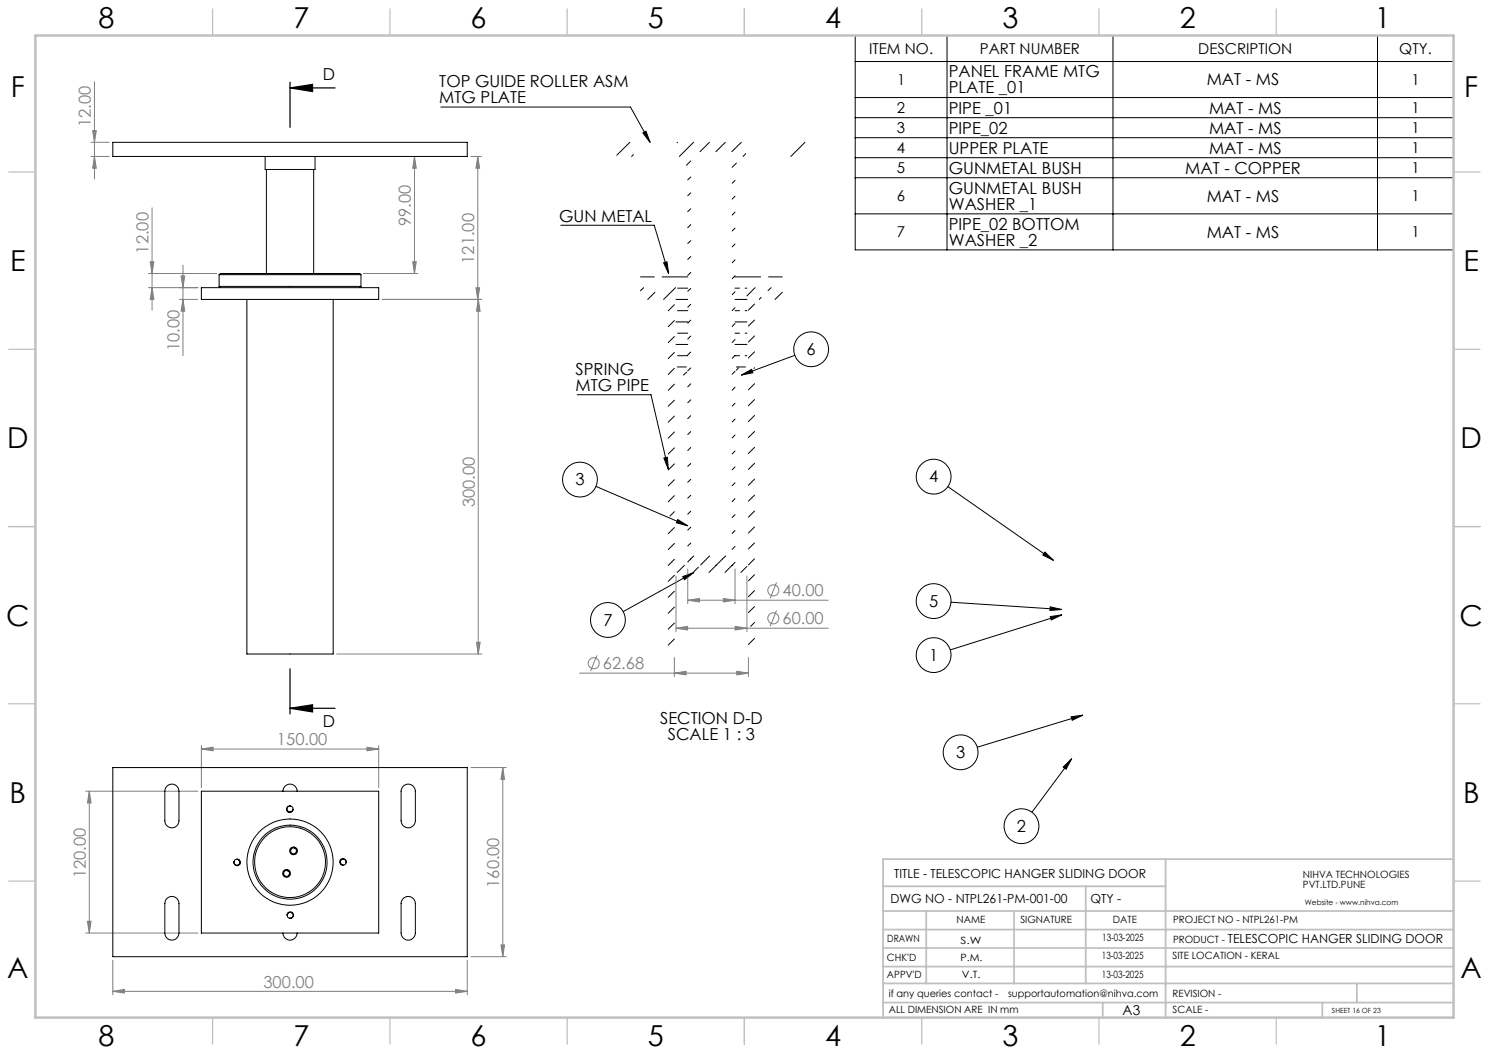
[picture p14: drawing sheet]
<svg xmlns="http://www.w3.org/2000/svg" width="420mm" height="297mm" viewBox="0 0 420 297" stroke-linecap="round" stroke-linejoin="round" font-family="sans-serif">
<defs><g id="words">
<g font-size="8.1">
<text x="27.8" y="8">8</text>
<text x="82.8" y="8">7</text>
<text x="132.8" y="8">6</text>
<text x="182.8" y="8">5</text>
<text x="232.8" y="8">4</text>
<text x="282.8" y="8">3</text>
<text x="332.8" y="8">2</text>
<text x="387.8" y="8">1</text>
<text x="3" y="27.2">F</text>
<text x="413" y="27.2">F</text>
<text x="2.8" y="76.5">E</text>
<text x="412.8" y="76.5">E</text>
<text x="2" y="126.5">D</text>
<text x="412" y="126.5">D</text>
<text x="1.7" y="176.5">C</text>
<text x="411.7" y="176.5">C</text>
<text x="2.7" y="226.5">B</text>
<text x="412.7" y="226.5">B</text>
<text x="2" y="275.7">A</text>
<text x="412" y="275.7">A</text>
<text x="27.8" y="295">8</text>
<text x="82.8" y="295">7</text>
<text x="132.8" y="295">6</text>
<text x="182.8" y="295">5</text>
<text x="232.8" y="295">4</text>
<text x="282.8" y="295">3</text>
<text x="332.8" y="295">2</text>
<text x="387.8" y="295">1</text>
</g>
<g font-size="4.7">
<text x="91.1" y="22.7">D</text>
<text x="267.6" y="21.8">PANEL FRAME MTG</text>
<text x="123.9" y="24.6">TOP GUIDE ROLLER ASM</text>
<text x="123.9" y="29.1">MTG PLATE</text>
<text x="267.6" y="26.4">PLATE _01</text>
<text x="340.4" y="24.1">MAT - MS</text>
<text x="267.6" y="32">PIPE _01</text>
<text x="341" y="32">MAT - MS</text>
<text x="267.6" y="37.7">PIPE_02</text>
<text x="341" y="37.7">MAT - MS</text>
<text x="267.6" y="43.3">UPPER PLATE</text>
<text x="341" y="43.3">MAT - MS</text>
<text x="267.6" y="49">GUNMETAL BUSH</text>
<text x="334.3" y="49">MAT - COPPER</text>
<text x="267.6" y="54.6">GUNMETAL BUSH</text>
<text x="267.6" y="59.2">WASHER _1</text>
<text x="340.4" y="56.9">MAT - MS</text>
<text x="157.7" y="62.5">GUN METAL</text>
<text x="267.6" y="64.8">PIPE_02 BOTTOM</text>
<text x="267.6" y="69.3">WASHER _2</text>
<text x="340.4" y="67.1">MAT - MS</text>
<text x="227.5" y="100.2">6</text>
<text x="162.4" y="105.7">SPRING</text>
<text x="162.4" y="110.2">MTG PIPE</text>
<text x="162.3" y="136.9">3</text>
<text x="262.1" y="136.1">4</text>
<text x="262.1" y="171.2">5</text>
<text x="170.2" y="176.5">7</text>
<text x="262.1" y="186.4">1</text>
<text x="91.1" y="205.1">D</text>
<text x="186.2" y="204.1">SECTION D-D</text>
<text x="188.4" y="208.7">SCALE 1 : 3</text>
<text x="269.7" y="213.8">3</text>
<text x="286.9" y="234.7">2</text>
</g>
<g font-size="4.7" fill="#808080">
<text x="25.7" y="35.9" transform="rotate(-90 25.7 35.9)">12.00</text>
<text x="115.9" y="63.9" transform="rotate(-90 115.9 63.9)">99.00</text>
<text x="41.9" y="71.5" transform="rotate(-90 41.9 71.5)">12.00</text>
<text x="133.8" y="74.4" transform="rotate(-90 133.8 74.4)">121.00</text>
<text x="50.6" y="99" transform="rotate(-90 50.6 99)">10.00</text>
<text x="133.9" y="143" transform="rotate(-90 133.9 143)">300.00</text>
<text x="220.7" y="168.2">40.00</text>
<text x="220.7" y="176.1">60.00</text>
<text x="170.1" y="188.8">62.68</text>
<text x="78.1" y="210.2">150.00</text>
<text x="24.2" y="247.8" transform="rotate(-90 24.2 247.8)">120.00</text>
<text x="140.8" y="250.4" transform="rotate(-90 140.8 250.4)">160.00</text>
<text x="74.3" y="278.6">300.00</text>
</g>
<g font-size="4.2">
<text x="245.1" y="15.2">ITEM NO.</text>
<text x="276.4" y="15.2">PART NUMBER</text>
<text x="338" y="15.2">DESCRIPTION</text>
<text x="394.7" y="15.2">QTY.</text>
<text x="253" y="23.9">1</text>
<text x="398.1" y="23.9">1</text>
<text x="253" y="31.9">2</text>
<text x="398.1" y="31.9">1</text>
<text x="253" y="37.5">3</text>
<text x="398.1" y="37.5">1</text>
<text x="253" y="43.2">4</text>
<text x="398.1" y="43.2">1</text>
<text x="253" y="48.8">5</text>
<text x="398.1" y="48.8">1</text>
<text x="253" y="56.7">6</text>
<text x="398.1" y="56.7">1</text>
<text x="253" y="66.9">7</text>
<text x="398.1" y="66.9">1</text>
</g>
<text font-size="3.9" x="316.7" y="286.4">A3</text>
<g font-size="3.5">
<text x="252.2" y="247.7">TITLE - TELESCOPIC HANGER SLIDING DOOR</text>
<text x="251.2" y="254.8">DWG NO - NTPL261-PM-001-00</text>
<text x="307.6" y="254.8">QTY -</text>
<text x="346.3" y="266.1">TELESCOPIC HANGER SLIDING DOOR</text>
</g>
<g font-size="2.8">
<text x="367.5" y="247.7">NIHVA TECHNOLOGIES</text>
<text x="367.5" y="250.5">PVT.LTD.PUNE</text>
<text x="269.8" y="260.4">NAME</text>
<text x="287.8" y="260.4">SIGNATURE</text>
<text x="313.9" y="260.5">DATE</text>
<text x="330.9" y="260.5">PROJECT NO - NTPL261-PM</text>
<text x="250.3" y="265.7">DRAWN</text>
<text x="270.9" y="266.1">S.W</text>
<text x="310.9" y="265.5">13-03-2025</text>
<text x="330.9" y="266.1">PRODUCT -</text>
<text x="250.2" y="271.1">CHK'D</text>
<text x="250.2" y="275.8">APPV'D</text>
<text x="270.9" y="271.1">P.M.</text>
<text x="271.3" y="275.8">V.T.</text>
<text x="310.8" y="270.6">13-03-2025</text>
<text x="310.8" y="275.8">13-03-2025</text>
<text x="330.7" y="270.6">SITE LOCATION - KERAL</text>
<text x="250.7" y="281.1">if any queries contact -</text>
<text x="284.3" y="281.1">supportautomation@nihva.com</text>
<text x="330.7" y="281.1">REVISION -</text>
<text x="250.7" y="285.6">ALL DIMENSION ARE IN mm</text>
<text x="330.7" y="285.6">SCALE -</text>
</g>
<text font-size="2.1" x="368.1" y="255.1">Website - www.nihva.com</text>
<text font-size="2" x="375.7" y="285.6">SHEET 16 OF 23</text>
</g></defs>
<g fill="none" stroke="#808080" stroke-width=".28">
<path d="M26.1 36.8h1.1l-.6 3.3zM26.6 23v27.5M25.6 44.1h5.2M25.6 40.1h5.2M26.6 44.1l.6 3.3h-1.1zM42.9 58.6v28.9M116.9 44.1l.5 3.3h-1zM116.9 44.1v33M132.8 44.1h3M134.8 44.1l.5 3.3h-1zM134.8 44.1v40.4M41.9 77.1h19.2"/>
<path d="M42.4 73.8h1l-.5 3.3zM51.1 77.8h1l-.5 3.3zM51.6 74.8v25.5M102.5 77.1h15.4M116.4 73.8h1l-.5 3.3zM41.9 81.1h13.9M42.9 81.1l.5 3.4h-1zM50.6 84.5h5.2M51.6 84.5l.5 3.3h-1zM134.3 81.2h1l-.5 3.3zM134.9 84.5l.5 3.3h-1zM134.9 84.5v100"/>
<path d="M135.9 84.5h-28.1M190.7 177.2l3.3-.5v1zM190.7 162.5v15.7M190.7 177.2h42.9M194 169.3l3.3-.5v1zM194 160.5v9.8M194 169.3h39.6M204 168.8l3.3 .5-3.3 .5zM207.3 160.5v9.8M207.4 176.7l3.3 .5-3.3 .5zM210.7 162.5v15.7M219 164.3l-1.8 4.4"/>
<path d="M219 172.2l-1.8 4.4M95 184.5h40.9M134.4 181.1h1l-.5 3.4zM163.5 189.9h47.6M168.4 184.9l-1.8 4.4M190.2 189.9l3.3-.6v1.1zM190.2 185.5v5.3M207.8 189.3l3.3 .6-3.3 .5zM211.1 185.5v5.3M56.8 211.3l3.3-.6v1.1zM56.8 210.3v11.9M56.8 211.3h50"/>
<path d="M103.5 210.7l3.3 .6-3.3 .5zM106.8 210.3v11.9M132.8 216.5h10M141.8 216.5l.5 3.3h-1zM141.8 216.5v53.3M24.2 223.2h31.6M25.2 223.2l.5 3.3h-1zM25.2 223.2v40M24.7 259.9h1l-.5 3.3zM24.2 263.2h31.6M31.8 279.6l3.3-.5v1zM31.8 270.8v9.8"/>
<path d="M31.8 279.6h100M128.5 279.1l3.3 .5-3.3 .5zM131.8 270.8v9.8M132.8 269.8h10M141.3 266.5h1l-.5 3.3z"/>
<circle cx="218.1" cy="166.5" r="1.56"/>
<circle cx="218.1" cy="174.4" r="1.55"/>
<circle cx="167.5" cy="187.1" r="1.55"/>
</g>
<g fill="none" stroke="#000" stroke-width=".28">
<path d="M241.2 10h168.8v60.5h-168.8zM241.2 17.4h168.8M267.1 10v60.5M313.9 10v60.5M388.5 10v60.5M124.4 30.2h53.4l5.6 9.9M181.3 37.5l.9-.5 1.2 3.1zM241.2 27.5h168.8M241.2 33.2h168.8M241.2 38.8h168.8M241.2 44.5h168.8M241.2 50.1h168.8"/>
<path d="M158.2 63.5h26.3l4.1 13.6M187.2 74.1l.9-.3 .5 3.3zM241.2 60.3h168.8M162.8 111.3h20.8l4.9 21M209.1 105.8l2.9-1.6 .4 .9zM224.2 100.2l-15.1 5.6M168.1 137.2l25.9 11.1M187.3 129.2l.9-.2 .3 3.3zM267.4 137.3l29.7 20.7M191.2 146.5l2.8 1.8-3.2-.8zM294.7 155.7l2.4 2.3-3-1.4zM192.6 162.6l3.1-1.1-2.6 2z"/>
<path d="M195.7 161.5l-19.9 11M268.3 169.9l31.2 2M296.2 173.9l3.3-.5-3 1.5zM296.2 171.2l3.3 .7-3.3 .3zM299.5 173.4l-31.5 9.9M299.9 216.4l2.4-2.4-1.6 3zM302.1 202.2l3.3-.5-3 1.5zM302.3 214l-11.2 15.1M305.4 201.7l-29.7 9"/>
<circle cx="228.8" cy="98.5" r="4.9"/>
<circle cx="163.6" cy="135.3" r="4.9"/>
<circle cx="263.3" cy="134.4" r="4.9"/>
<circle cx="171.5" cy="174.9" r="4.9"/>
<circle cx="263.3" cy="169.5" r="4.9"/>
<circle cx="263.4" cy="184.8" r="4.9"/>
<circle cx="271" cy="212.2" r="4.9"/>
<circle cx="288.1" cy="233" r="4.9"/>
</g>
<path d="M81.8 24.8l6.4-1v2zM81.8 24.8h12.7M81.8 23.2v12.7M81.8 199.8l6.4-1v2zM81.8 188.7v12.7M81.8 199.8h12.7" fill="none" stroke="#000" stroke-width=".35"/>
<g fill="none" stroke="#c0c0c0" stroke-width=".35">
<path d="M60 2.5v7.5M110 2.5v7.5M160 2.5v7.5M210 2.5v7.5M260 2.5v7.5M310 2.5v7.5M360 2.5v7.5M2.5 48.5h7.5M410 48.5h7.5M2.5 98.5h7.5M410 98.5h7.5M2.5 148.5h7.5"/>
<path d="M410 148.5h7.5M2.5 198.5h7.5M410 198.5h7.5M2.5 248.5h7.5M410 248.5h7.5M60 287v7.5M110 287v7.5M160 287v7.5M210 287v7.5M260 287v7.5M310 287v7.5M360 287v7.5"/>
</g>
<g fill="none" stroke="#c0c0c0" stroke-width=".5">
<path d="M249.1 257h160.9M249.1 250h79.7M261.3 257v20.4M286 257v20.4M306.2 250v27.4M328.8 242.3v44.7M410 242.3h-160.9v44.7M249.1 272.6h160.9M249.1 267.4h160.9M249.1 262.2h160.9M249.1 277.4h160.9M382.7 277.4v5.4"/>
<path d="M249.1 282.8h160.9M311 282.8v4.2M373 282.8v4.2"/>
</g>
<path d="M10 10h400v277h-400z" fill="none" stroke="#c0c0c0" stroke-width=".7"/>
<g fill="#000">
<path d="M81.8 24.8l6.4-1v2zM81.8 199.8l6.4-1v2z"/>
<path d="M302.1 202.2l3.3-.5-3 1.5zM299.9 216.4l2.4-2.4-1.6 3zM296.2 173.9l3.3-.5-3 1.5zM296.2 171.2l3.3 .7-3.3 .3zM294.7 155.7l2.4 2.3-3-1.4zM187.2 74.1l.9-.3 .5 3.3zM187.3 129.2l.9-.2 .3 3.3zM181.3 37.5l.9-.5 1.2 3.1zM191.2 146.5l2.8 1.8-3.2-.8zM192.6 162.6l3.1-1.1-2.6 2zM209.1 105.8l2.9-1.6 .4 .9z"/>
</g>
<g fill="#808080">
<path d="M128.5 279.1l3.3 .5-3.3 .5zM31.8 279.6l3.3-.5v1z"/>
<path d="M56.8 211.3l3.3-.6v1.1zM103.5 210.7l3.3 .6-3.3 .5zM190.7 177.2l3.3-.5v1zM207.4 176.7l3.3 .5-3.3 .5z"/>
<path d="M134.4 181.1h1l-.5 3.4zM134.9 84.5l.5 3.3h-1zM42.9 81.1l.5 3.4h-1zM42.4 73.8h1l-.5 3.3zM116.4 73.8h1l-.5 3.3zM116.9 44.1l.5 3.3h-1z"/>
<path d="M134.8 44.1l.5 3.3h-1zM134.3 81.2h1l-.5 3.3zM51.1 77.8h1l-.5 3.3zM51.6 84.5l.5 3.3h-1zM26.1 36.8h1.1l-.6 3.3zM26.6 44.1l.6 3.3h-1.1zM141.8 216.5l.5 3.3h-1zM141.3 266.5h1l-.5 3.3zM25.2 223.2l.5 3.3h-1zM24.7 259.9h1l-.5 3.3z"/>
<path d="M194 169.3l3.3-.5v1zM204 168.8l3.3 .5-3.3 .5zM190.2 189.9l3.3-.6v1.1zM207.8 189.3l3.3 .6-3.3 .5z"/>
</g>
<g fill="none" stroke="#000" stroke-width=".28">
<path d="M31.8 40.1h100v4h-100zM74.8 44.1v3.7h14.1v-3.7M75.1 47.8v29.3M88.5 47.8v29.3M177.7 40.1l-3.7 3.7M178.7 43.6l-.5 .5M191.1 40.1l-.1 .1M194.8 45.4l-1.2 1.2M194.8 49.9l-.8 .8M194.8 54.4l-.8 .8M194.8 58.9l-.8 .8M195.6 40.1l-4 4"/>
<path d="M200.1 40.1l-2.7 2.7M204.6 40.1l-2.7 2.7M207.3 55.3l-.8 .9M207.3 50.9l-.8 .8M207.3 59.8l-.8 .9M207.7 46l-1.2 1.2M209.1 40.1l-2.7 2.7M210.3 43.4l-.7 .7M227 40.1l-3.9 4M61.8 77.5h40M61.8 77.5l.4-.4h39.3l.3 .4M61.8 77.5v3.3"/>
<path d="M101.8 77.5v3.3M180.7 78.1h3.9M186.8 78.1h7.2M194.8 63.4l-.8 .8M194.8 76.8l-.8 .9M194.8 67.9l-.8 .8M194.8 72.4l-.8 .8M207.3 68.8l-.8 .8M207.3 73.3l-.8 .8M207.3 64.3l-.8 .9M207.3 77.8l-.8 .8M207.3 78.1h7.3"/>
<path d="M216.8 78.1h3.9M56.8 81.1h50v3.4h-50zM61.8 80.8h40M61.8 80.8l.4 .3M66 84.5h.1M69.6 84.5v100h24.4v-100M97.7 84.5h-.1M101.8 80.8l-.3 .3M181.5 81.1l-.8 .9M184.7 82.4l-2 2.1M190.2 85.9l-1.7 1.8M190.2 90.4l-1.7 1.7"/>
<path d="M190.2 94.9l-1.7 1.7M190.2 99.4l-1.7 1.7M190.5 81.1l-3.3 3.4M190.7 84.5h3.3M190.7 90.8h3.3M190.7 97.2h3.3M191.1 81.3h2.9M191.1 87.6h2.9M191.1 94h2.9M194.8 94.8l-.8 .8M194.8 81.3l-.8 .9M194.8 85.8l-.8 .8"/>
<path d="M194.8 90.3l-.8 .8M194.8 99.3l-.8 .8M207.3 84.5h3.4M207.3 82.3l-.8 .8M207.3 86.8l-.8 .8M207.3 91.3l-.8 .8M207.3 95.8l-.8 .8M207.3 90.8h3.4M207.3 97.2h3.4M207.3 81.3h1.3M207.3 87.6h1.3M207.3 94h1.3"/>
<path d="M210.2 81.3h.5M210.2 87.6h.5M210.2 94h.5M212.8 85.8l-1.7 1.7M212.8 99.2l-1.7 1.8M212.8 90.3l-1.7 1.7M212.8 94.8l-1.7 1.7M213 81.1l-2.3 2.4M214.7 83.9l-.6 .6M217.5 81.1l-.9 .9M220.7 82.4l-2.1 2.1M190.2 108.4l-1.7 1.7"/>
<path d="M190.2 103.9l-1.7 1.7M190.2 112.9l-1.7 1.7M190.2 117.4l-1.7 1.7M191.1 103.5h2.5M191.1 100.3h2.9M193.7 104.9l-.9 .9M194.8 108.3l-.8 .8M194.8 103.8l-.8 .8M194.8 112.8l-.8 .8M194.8 117.3l-.8 .8M207.3 100.3l-.8 .8M207.3 104.7l-.8 .8"/>
<path d="M207.3 113.7l-.8 .8M207.3 118.2l-.8 .8M207.3 109.2l-.8 .9M207.3 100.3h1.3M207.7 103.5h2.6M208.3 103.8l-.6 .6M210.2 100.3h.5M212.8 108.2l-1.7 1.8M212.8 117.2l-1.7 1.7M212.8 103.7l-.1 .2M212.8 112.7l-1.7 1.7M188.8 132.2l-.3 .4"/>
<path d="M190.2 121.8l-1.7 1.8M190.2 126.3l-1.7 1.8M190.2 130.8l-1.2 1.3M190.2 135.3l-1.7 1.8M190.2 139.8l-1.7 1.7M194.8 126.2l-.8 .9M194.8 121.7l-.8 .9M194.8 130.7l-.8 .8M194.8 135.2l-.8 .8M194.8 139.7l-.8 .8M207.3 122.7l-.8 .8M207.3 127.2l-.8 .8"/>
<path d="M207.3 131.7l-.8 .8M207.3 136.2l-.8 .8M212.8 126.2l-1.7 1.7M212.8 135.1l-1.7 1.8M212.8 121.7l-1.7 1.7M212.8 130.7l-1.7 1.7M212.8 139.7l-1.7 1.7M190.2 144.3l-1.2 1.3M190.2 148.8l-1.7 1.7M190.2 153.3l-1.7 1.7M190.2 157.8l-1.7 1.7M193 159.5l-2 2"/>
<path d="M194.8 144.2l-.8 .8M194.8 148.7l-.8 .8M194.8 153.2l-.8 .8M195.7 156.8l-1.7 1.7M197 160l-1.3 1.3M200.2 156.8l-2.6 2.5M203.8 157.7l-3.8 3.8M204.7 156.8l-.9 .8M207.3 149.6l-.8 .9M207.3 154.1l-.8 .8M207.3 145.2l-.8 .8M207.3 158.6l-2.8 2.9"/>
<path d="M207.3 140.6l-.8 .9M210.7 159.8l-1.7 1.7M212.8 144.1l-1.7 1.8M212.8 157.6l-1.7 1.7M212.8 148.6l-1.7 1.8M212.8 153.1l-1.7 1.7M190.2 162.3l-1.7 1.7M190.2 166.8l-1.7 1.7M190.2 171.2l-1.7 1.8M190.2 175.8l-1.7 1.6M212.8 162.1l-1.7 1.7M212.8 166.6l-1.7 1.7"/>
<path d="M212.8 171.1l-1.7 1.7M212.8 175.6l-1.1 1.1M190.2 180.2l-1.7 1.8M212.8 180.1l-1.7 1.7M31.8 216.5h100v53.3h-100zM47.1 221.8a2 2 0 0 1 2.1-.5 2 2 0 0 1 1.3 1.9v8.3a1.99 1.99 0 0 1-2 2 1.99 1.99 0 0 1-2-2v-8.3zM56.8 223.2h50v40h-50zM79.8 223.2a2.01 2.01 0 0 1 2-2 2.01 2.01 0 0 1 2 2M82 227.4a.83 .83 0 0 0-1 .7 .83 .83 0 0 0 .8 .9M82.6 228.2a.73 .73 0 0 1-.8 .8M82.6 228.3l-.3 .5-.5 .2M83 239.2l.3 .1"/>
<path d="M113.7 221.8a2 2 0 0 1 2.2-.5 2 2 0 0 1 1.3 1.9v8.3a2.01 2.01 0 0 1-2.1 2 2.01 2.01 0 0 1-2-2v-8.3l.1-.6zM47.1 253.4a2 2 0 0 1 2.1-.4 2 2 0 0 1 1.3 1.8v8.4a1.99 1.99 0 0 1-2 2 1.99 1.99 0 0 1-2-2v-8.4l.2-1zM66 243a.83 .83 0 0 0 .7 1 .83 .83 0 0 0 1-.8M66.9 242.4a.78 .78 0 0 1 .8 .8M67 242.4l.5 .2 .2 .6M81.1 245.6l.2 .1M81.6 246.6v.1M81.8 257.3a.78 .78 0 0 0-.8 .8M81.8 257.3a.83 .83 0 0 1 .8 1 .83 .83 0 0 1-1 .7M81.8 257.3l-.5 .2-.3 .5M83.6 240.2l-.1 .1M96 243.2a.78 .78 0 0 0 .8 .8"/>
<path d="M96 243.2a.83 .83 0 0 1 .9-.9 .83 .83 0 0 1 .7 1.1M96 243.2l.2 .5 .5 .3M113.7 253.4a2 2 0 0 1 2.2-.4 2 2 0 0 1 1.3 1.8v8.4a2.01 2.01 0 0 1-2.1 2 2.01 2.01 0 0 1-2-2v-8.4l.1-.5zM79.8 263.2a2.01 2.01 0 0 0 2 2 2.01 2.01 0 0 0 2-2"/>
<circle cx="81.7" cy="228.2" r=".89"/>
<circle cx="82.8" cy="240" r="1.1"/>
<circle cx="82.8" cy="240" r=".83"/>
<circle cx="66.9" cy="243.3" r=".9"/>
<circle cx="80.8" cy="246.4" r="1.1"/>
<circle cx="80.8" cy="246.4" r=".82"/>
<circle cx="81.8" cy="243.2" r="12.2"/>
<circle cx="81.8" cy="243.2" r="10.4"/>
<circle cx="81.8" cy="243.2" r="10"/>
<circle cx="81.9" cy="258.1" r=".92"/>
<circle cx="96.8" cy="243.1" r=".92"/>
</g>
<use href="#words"/>
</svg>
